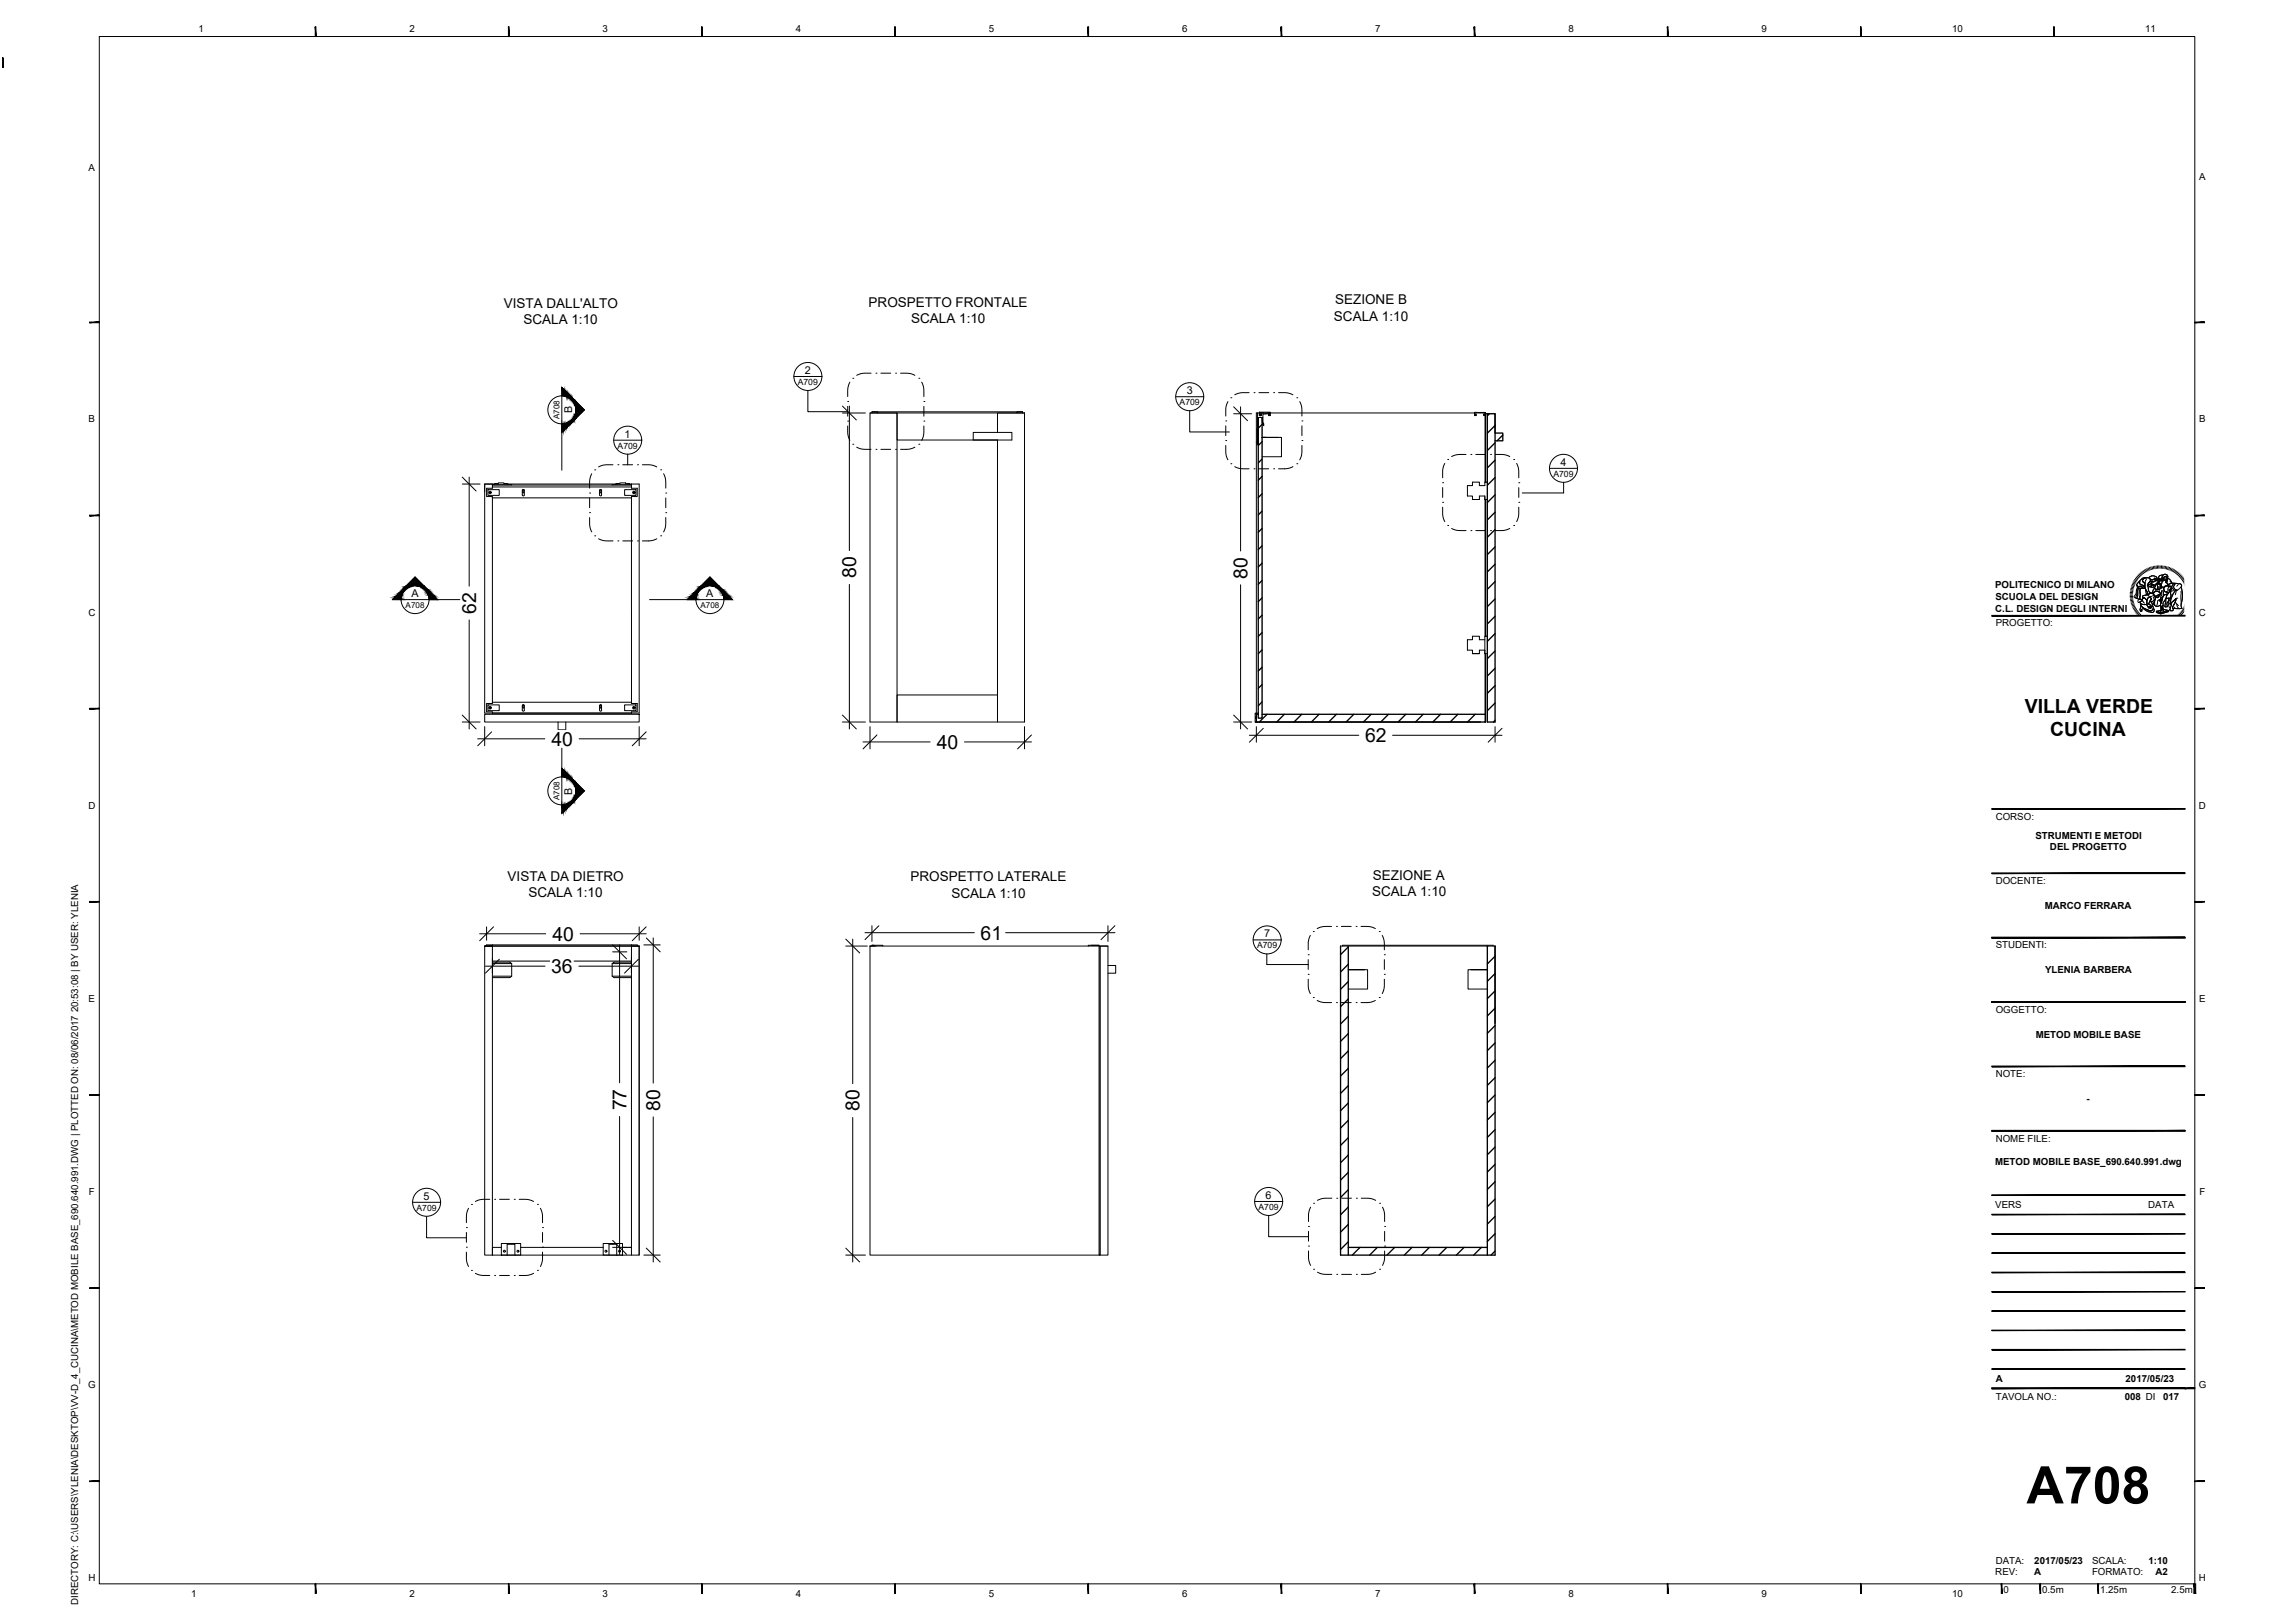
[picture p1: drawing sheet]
<svg xmlns="http://www.w3.org/2000/svg" width="594mm" height="420mm" viewBox="0 0 594 420" stroke-linecap="round" stroke-linejoin="round" font-family="sans-serif">
<defs><g id="words">
<text font-size="13.4" x="524.6" y="389.2">A708</text>
<g font-size="5">
<text x="221.6" y="149.7" transform="rotate(-90 221.6 149.7)">80</text>
<text x="322.9" y="149.8" transform="rotate(-90 322.9 149.8)">80</text>
<text x="123.2" y="158.9" transform="rotate(-90 123.2 158.9)">62</text>
<text x="524.1" y="184.5">VILLA VERDE</text>
<text x="530.7" y="190.6">CUCINA</text>
<text x="142.8" y="193">40</text>
<text x="242.5" y="193.8">40</text>
<text x="353.4" y="192.1">62</text>
<text x="143" y="243.5">40</text>
<text x="253.8" y="243.2">61</text>
<text x="142.7" y="251.9">36</text>
<text x="162.2" y="287.5" transform="rotate(-90 162.2 287.5)">77</text>
<text x="170.9" y="287.5" transform="rotate(-90 170.9 287.5)">80</text>
<text x="222.5" y="287.7" transform="rotate(-90 222.5 287.7)">80</text>
</g>
<g font-size="3.5">
<text x="130.4" y="79.7">VISTA DALL'ALTO</text>
<text x="135.5" y="83.9">SCALA 1:10</text>
<text x="224.9" y="79.5">PROSPETTO FRONTALE</text>
<text x="235.9" y="83.7">SCALA 1:10</text>
<text x="345.3" y="83">SCALA 1:10</text>
<text x="345.6" y="78.8">SEZIONE B</text>
<text x="355.4" y="227.8">SEZIONE A</text>
<text x="131.4" y="228.1">VISTA DA DIETRO</text>
<text x="136.8" y="232.3">SCALA 1:10</text>
<text x="235.7" y="228.2">PROSPETTO LATERALE</text>
<text x="246.3" y="232.4">SCALA 1:10</text>
<text x="355.2" y="232.1">SCALA 1:10</text>
</g>
<g font-size="2.8">
<text x="208.4" y="96.8">2</text>
<text x="148.1" y="107" transform="rotate(-90 148.1 107)">B</text>
<text x="307.2" y="102.1">3</text>
<text x="161.7" y="113.3">1</text>
<text x="403.9" y="120.6">4</text>
<text x="106.5" y="154.6">A</text>
<text x="182.8" y="154.6">A</text>
<text x="148.1" y="205.7" transform="rotate(-90 148.1 205.7)">B</text>
<text x="327.2" y="242.7">7</text>
<text x="109.6" y="310.6">5</text>
<text x="327.6" y="310.4">6</text>
</g>
<g font-size="2.5">
<text x="51.3" y="8.3">1</text>
<text x="106" y="8.3">2</text>
<text x="156" y="8.3">3</text>
<text x="206" y="8.3">4</text>
<text x="256" y="8.3">5</text>
<text x="306" y="8.3">6</text>
<text x="356" y="8.3">7</text>
<text x="406" y="8.3">8</text>
<text x="456" y="8.3">9</text>
<text x="505.3" y="8.3">10</text>
<text x="555.3" y="8.3">11</text>
<text x="23" y="44.4">A</text>
<text x="569.3" y="46.7">A</text>
<text x="23" y="109.4">B</text>
<text x="569.3" y="109.4">B</text>
<text x="516.4" y="152.3">POLITECNICO DI MILANO</text>
<text x="516.5" y="155.4">SCUOLA DEL DESIGN</text>
<text x="22.9" y="159.4">C</text>
<text x="516.5" y="158.4">C.L. DESIGN DEGLI INTERNI</text>
<text x="569.2" y="159.4">C</text>
<text x="516.6" y="162.2">PROGETTO:</text>
<text x="22.9" y="209.4">D</text>
<text x="569.2" y="209.4">D</text>
<text x="516.6" y="212.2">CORSO:</text>
<text x="526.9" y="217.1">STRUMENTI E METODI</text>
<text x="530.7" y="220.1">DEL PROGETTO</text>
<text x="516.6" y="228.8">DOCENTE:</text>
<text x="529.3" y="235.3">MARCO FERRARA</text>
<text x="516.6" y="245.5">STUDENTI:</text>
<text x="529.4" y="252">YLENIA BARBERA</text>
<text x="23" y="259.4">E</text>
<text x="516.6" y="262.2">OGGETTO:</text>
<text x="569.3" y="259.4">E</text>
<text x="527" y="268.6">METOD MOBILE BASE</text>
<text x="516.6" y="278.9">NOTE:</text>
<text x="540.1" y="285.3">-</text>
<text x="516.6" y="295.5">NOME FILE:</text>
<text x="516.4" y="301.7">METOD MOBILE BASE_690.640.991.dwg</text>
<text x="23" y="309.4">F</text>
<text x="569.4" y="309.4">F</text>
<text x="516.5" y="312.8">VERS</text>
<text x="556.1" y="312.8">DATA</text>
<text x="22.8" y="359.4">G</text>
<text x="516.6" y="357.8">A</text>
<text x="550.2" y="357.8">2017/05/23</text>
<text x="569.1" y="359.4">G</text>
<text x="516.6" y="362.3">TAVOLA NO.:</text>
<text x="550" y="362.3">008 DI</text>
<text x="559.9" y="362.3">017</text>
<text x="516.5" y="407.8">REV:</text>
<text x="516.6" y="404.9">DATA:</text>
<text x="526.6" y="407.8">A</text>
<text x="526.6" y="404.8">2017/05/23</text>
<text x="541.5" y="404.8">SCALA:</text>
<text x="541.5" y="407.8">FORMATO:</text>
<text x="556.2" y="404.8">1:10</text>
<text x="558" y="407.8">A2</text>
<text x="22.9" y="409.4">H</text>
<text x="49.5" y="413.4">1</text>
<text x="106" y="413.4">2</text>
<text x="156" y="413.4">3</text>
<text x="206" y="413.4">4</text>
<text x="256" y="413.4">5</text>
<text x="306" y="413.4">6</text>
<text x="356" y="413.4">7</text>
<text x="406" y="413.4">8</text>
<text x="456" y="413.4">9</text>
<text x="505.3" y="413.4">10</text>
<text x="518.6" y="412.5">0</text>
<text x="528.6" y="412.5">0.5m</text>
<text x="543.6" y="412.5">1.25m</text>
<text x="562" y="412.5">2.5m</text>
<text x="569.2" y="409.4">H</text>
<text x="20.2" y="415.5" transform="rotate(-90 20.2 415.5)">DIRECTORY: C:\USERS\YLENIA\DESKTOP\VV-D_4_CUCINA\METOD MOBILE BASE_690.640.991.DWG | PLOTTED ON: 08/06/2017 20:53:08 | BY USER: YLENIA</text>
</g>
<g font-size="2.2">
<text x="206.5" y="99.7">A709</text>
<text x="305.4" y="104.9">A709</text>
<text x="159.9" y="116.2">A709</text>
<text x="402.1" y="123.4">A709</text>
<text x="325.4" y="245.5">A709</text>
<text x="107.8" y="313.5">A709</text>
<text x="325.8" y="313.2">A709</text>
</g>
<g font-size="2.1">
<text x="144.8" y="108.6" transform="rotate(-90 144.8 108.6)">A708</text>
<text x="105" y="157.3">A708</text>
<text x="181.3" y="157.3">A708</text>
<text x="144.8" y="207.2" transform="rotate(-90 144.8 207.2)">A708</text>
</g>
</g></defs>
<!-- layer: ARREDI -->
<g fill="none" stroke="#000" stroke-width=".26">
<path d="M225.2 106.9h40v80h-40zM225.2 106.9h7v80v-7h26M232.2 106.9v7h26v73M251.9 111.9h10v2h-10zM265.2 106.9h-7v5M163.5 125.3v.2M125.5 184.6h2M163.5 184.6h2M225.2 244.9h61.6v80h-61.6zM225.2 244.9h1.5M284.5 244.9v80h.3v-80h2M286.8 249.9h2v2h-2"/>
<path d="M347 244.9h40"/>
</g>
<!-- layer: VITI E CERNIERE -->
<g fill="none" stroke="#000" stroke-width=".26">
<path d="M225.7 106.9v-.3h39v.3M225.7 106.6h1.5v.3M264.7 106.6h-1.5v.3M325.4 111.1v4zM325.4 115.1h.3M325.4 111.1h.3M325.6 111.1v4M326 106.7v.9h.4v-.4l-.3 .2v-.5M326 106.9h-.5v3.9l.2-.6v-2.1h1l.1 1.5 .3 .6-.2-3.1 .7 .1 1.1-.3h-1.8M326 106.7v.9h.4M326 106.7h2.8v.2M326 106.8v.8h.4"/>
<path d="M326.1 106.9h2.6h-.3M326.1 106.9h.3M327 106.9l-.6 .1v.6M328.8 106.8v.8h-.4v-.4l.3 .2v-.5M330.9 113.2h-4.2h5v5h-5M381.7 106.8h2.8v.8h-.4v-.4l.3 .2v-.5h-2.6v.5l.3-.2v.4h-.4zM381.7 106.8h.4M126.3 126.8h2.9v1.4h-2.9zM126.7 127.5l.2-.2 .1 .2-.2 .2zM127.5 126.1v.3h-1.5v2.1h1.5v.4h36v-.4h1.5v-2.1h-1.5v-.3M127.5 125.6h36v.5h-36zM127.5 125.6h5"/>
<path d="M128 125.5v-.3h1v-.2h1.5v.2h1v.3M128.2 125.2h.3M130.9 125.2h.3M135.3 126.8l.4 .1v1.3l-.2 .2-.3-.2zM135.4 126.7l.2 .1-.1 .8-.2-.1zM155.3 126.8l.4 .1v1.3l-.2 .2-.3-.2zM155.6 126.8v.7M155.6 126.8h-.3v.7h.3M158.5 125.6h5M159.5 125.5v-.3h1v-.2h1.5v.2h1v.3M159.7 125.2h.3M161.7 126.8h2.9v1.4h-2.9z"/>
<path d="M162.4 125.2h.3M163.9 127.5l.2-.2 .1 .2-.2 .2zM381.2 129.3h1.8v-.9h1.4v.9h.6M381.2 129.3h1.8M384.5 124.8h.1M385 124.8h-.6v.9h-1.4v-.9h-1.8v.9h-1.3v2.7h1.3v.9M381.2 169.2h1.8M384.4 165.6h-1.4v-.9h-1.8v.9h-1.3v2.7h1.3v.9M384.4 168.3h-1.4v.9h-1.8M384.5 164.7h.1M385 164.7h-.6v4.5h.6M126 182.1h1.5v-.3h36v.3h1.5v2.2h-1.5v.3h-36v-.3h-1.5z"/>
<path d="M126.3 182.5h2.9v1.5h-2.9zM126.8 183.1l.2 .1-.1 .2-.2-.1zM135.3 182.5l.4 .2v1.2l-.2 .2-.3-.2zM135.4 182.5l.2 .1-.1 .7-.2-.1zM155.3 182.5l.4 .2v1.2l-.2 .2-.3-.2zM155.6 182.6v.6M155.6 182.6h-.3v.6h.3M161.7 182.5h2.9v1.5h-2.9zM163.9 183.2l.2-.1 .1 .2-.2 .1zM325 186.9h.1M325.1 185.4v.7l.1-.2M325.1 185.6l.1 .1"/>
<path d="M325.1 185.7v.1M325.1 185.4l.1 .2M325.2 185.8l-.1 .1M325.2 184.6h-.3v2.3h.3M325.7 184.6h-.5v2.3h-.2M126 244.9v-.3h39v.3M127.5 249.1h4.5l.5 .4v3.2l-.5 .4h-4.5M127.5 249.5h5M127.5 252.7h5M158.5 249.5h5M158.5 252.7h5M163.5 244.6v4.2h-36v-4.2v.3"/>
<path d="M163.5 249.1h-4.6l-.4 .4v3.2l.4 .4h4.6M225.7 244.7h2.8v.2M225.7 244.7h.5v.2M225.7 244.7v.2M282.5 244.7h2v.2M284.5 244.7h-2.8v.2M347.5 244.9v-.2h39v.2M353.2 251h-4.2h5v5h-5M380.8 251h4.2h-5v5h5M129.8 321.9h5v3h-5zM131.3 324.9v-2.8h2v2.8M156.1 321.9h5v3h-5z"/>
<path d="M157.6 324.9v-2.8h2v2.8"/>
<circle cx="126.9" cy="127.5" r=".32"/>
<circle cx="164.1" cy="127.5" r=".32"/>
<circle cx="126.9" cy="183.2" r=".32"/>
<circle cx="164.1" cy="183.2" r=".32"/>
<circle cx="130.6" cy="323.9" r=".25"/>
<circle cx="134.1" cy="323.9" r=".25"/>
<circle cx="156.9" cy="323.9" r=".25"/>
<circle cx="160.4" cy="323.9" r=".25"/>
</g>
<!-- layer: ARREDI SEZIONATI -->
<g fill="none" stroke="#000" stroke-width=".35">
<path d="M384.5 107.1h2.5v79.8M385 107.1v79.8M385.6 107.1l-.6 .6M387 107.1v5h2v2h-2M387 110.1l-2 2M387 114.6l-2 2M387 119.1l-2 2M389 112.6l-1.5 1.5M387 123.6l-2 2M387 128.1l-2 2M387 132.6l-2 2M387 137.1l-2 2"/>
<path d="M387 141.6l-2 2M387 146.1l-2 2M387 150.6l-2 2M387 155l-2 2M387 159.5l-2 2M387 164l-2 2M387 168.5l-2 2M387 173l-2 2M387 177.5l-2 2M387 182l-2 2M387 186.5l-.4 .4M347 244.9v80h40v-80"/>
<path d="M349 245.1l-2 2M349 249.6l-2 2M349 254.1l-2 2M349 258.6l-2 2M349 244.9v80M385 244.9v80M385.1 244.9l-.1 .2M387 247.5l-2 2M387 252l-2 2M387 256.5l-2 2M349 263.1l-2 2M349 267.6l-2 2"/>
<path d="M349 272.1l-2 2M349 276.6l-2 2M387 261l-2 2M387 265.5l-2 2M387 270l-2 2M387 274.5l-2 2M387 279l-2 2M349 281.1l-2 2M349 285.5l-2 2M349 290l-2 2M349 294.5l-2 2M349 299l-2 2"/>
<path d="M387 283.5l-2 2M387 288l-2 2M387 292.4l-2 2M387 296.9l-2 2M349 303.5l-2 2M349 308l-2 2M349 312.5l-2 2M349 317l-2 2M387 301.4l-2 2M387 305.9l-2 2M387 310.4l-2 2M387 314.9l-2 2"/>
<path d="M387 319.4l-2 2M349 321.5l-2 2M349 322.9h36M352.1 322.9l-2 2M356.5 322.9l-2 2M361 322.9l-2 2M365.5 322.9l-2 2M370 322.9l-2 2M374.5 322.9l-2 2M379 322.9l-2 2M383.5 322.9l-2 2M387 323.9l-1 1"/>
</g>
<!-- layer: TRATTEGGIO -->
<g fill="none" stroke="#000" stroke-width=".26">
<path d="M220 98.9l-.5 1.8-.1 2M220.8 97.9h.1M225.5 96.6l-2.4 .1-1.3 .5M226.8 96.6h.1M228 96.6h2.6M231.8 96.6h.1M233.1 96.6l2.4 .1 1.3 .5M237.8 97.9h.1M238.6 98.9l.5 1.4v2.4M219.4 103.9h.1M219.4 109h.1M219.4 110.3l.1 2 .5 1.7"/>
<path d="M219.4 105.2v2.5M220.8 115h.1M221.8 115.8l1.3 .5h2.4M226.8 116.3h.1M228 116.3h2.6M231.8 116.3h.1M236.8 115.8l-1.3 .5h-2.4M237.8 115h.1M239.1 110.3v2.4l-.5 1.3M239.1 109h.1M239.1 103.9h.1M239.1 105.2v2.5"/>
<path d="M317.3 109h.1M317.3 114h.1M317.3 115.3l.1 2.4 .5 1.3M317.3 110.2v2.6M317.9 104l-.5 1.3-.1 2.4M318.6 103h.1M323.3 101.6l-1.9 .1-1.8 .5M324.6 101.6h.1M325.9 101.6h2.5M329.7 101.6h.1M331 101.6l1.9 .1 1.8 .5M335.7 103h.1"/>
<path d="M336.5 104l.4 1.3 .1 2.4M337 115.3l-.1 2.4-.4 1.3M337 114h.1M337 109h.1M337 110.2v2.6M374 120l-.5 1.7-.1 2M374.8 119h.1M379.5 117.6l-2.4 .1-1.3 .5M380.8 117.6h.1M382 117.6h2.6M385.8 117.6h.1M387.1 117.6l2.4 .1 1.3 .5"/>
<path d="M391.8 119h.1M392.6 120l.5 1.3v2.4M152.6 127.6h.1M152.6 132.7h.1M152.6 134v2l.6 1.7M152.6 128.9v2.5M153.2 122.6l-.6 1.8v2M153.9 121.6h.1M153.9 138.7h.1M155 139.5l1.3 .5h2.4M158.7 120.3l-2.4 .1-1.4 .5M159.9 120.3h.1"/>
<path d="M161.2 120.3h2.6M165 120.3h.1M166.3 120.3l2.4 .1 1.3 .5M170 139.5l-1.3 .5h-2.4M171 138.7h.1M171 121.6h.1M171.8 122.6l.5 1.4v2.4M172.3 134v2.4l-.5 1.3M172.3 132.7h.1M172.3 127.6h.1M172.3 128.9v2.5M318.6 120.1h.1"/>
<path d="M319.6 120.8l1.4 .5 2.3 .1M324.6 121.4h.1M325.9 121.4h2.5M329.7 121.4h.1M334.7 120.8l-1.3 .5-2.4 .1M335.7 120.1h.1M373.4 125h.1M373.4 130h.1M373.4 131.3l.1 2 .5 1.7M373.4 126.2v2.6M374.8 136h.1M375.8 136.8l1.7 .5 2 .1"/>
<path d="M380.8 137.4h.1M382 137.4h2.6M385.8 137.4h.1M390.8 136.8l-1.7 .5-2 .1M391.8 136h.1M393.1 131.3v2.4l-.5 1.3M393.1 130h.1M393.1 125h.1M393.1 126.2v2.6M159.9 140h.1M161.2 140h2.6M165 140h.1"/>
<path d="M344.7 239.8l-2 .1-1.7 .5M346 239.8h.1M347.2 239.8h2.6M351 239.8h.1M352.3 239.8l2 .1 1.7 .5M338.6 247.2h.1M338.6 252.2h.1M338.6 253.5l.1 2 .5 1.7M338.6 248.4v2.6M339.2 242.2l-.5 1.7-.1 2M340 241.2h.1M340 258.2h.1"/>
<path d="M341 259l1.3 .5h2.4M346 259.5h.1M347.2 259.5h2.6M351 259.5h.1M356 259l-1.3 .5h-2.4M357 258.2h.1M357 241.2h.1M357.8 242.2l.5 1.3v2.4M358.3 253.5v2.4l-.5 1.3M358.3 252.2h.1M358.3 247.2h.1M358.3 248.4v2.6"/>
<path d="M120.7 317.8h.1M120.7 319.1v2.5M121.3 312.8l-.5 1.3-.1 2.4M122 311.8h.1M126.8 310.5l-2.4 .1-1.3 .4M128 310.5h.1M129.3 310.5h2.6M133.1 310.5h.1M134.4 310.5l2.4 .1 1.3 .4M139.1 311.8h.1M139.9 312.8l.5 1.7v2M140.4 317.8h.1"/>
<path d="M140.4 319.1v2.5M338.7 317.5h.1M338.7 318.8v2.5M339.3 312.5l-.6 1.8v1.9M340 311.5h.1M344.8 310.2l-2.4 .1-1.4 .5M346 310.2h.1M347.3 310.2h2.5M351.1 310.2h.1M352.4 310.2l2.4 .1 1.3 .5M357.1 311.5h.1M357.9 312.5l.4 1.4 .1 2.3"/>
<path d="M358.4 317.5h.1M358.4 318.8v2.5M120.7 322.9h.1M120.7 324.1l.1 2.4 .5 1.4M122 328.9h.1M123.1 329.6l1.3 .5 2.4 .1M128 330.2h.1M129.3 330.2h2.6M133.1 330.2h.1M138.1 329.6l-1.3 .5-2.4 .1M139.1 328.9h.1M140.4 324.1v2l-.5 1.8"/>
<path d="M140.4 322.9h.1M338.7 322.6h.1M338.7 323.9v1.9l.6 1.8M340 328.6h.1M341 329.3l1.4 .5 2.4 .1M346 329.9h.1M347.3 329.9h2.5M351.1 329.9h.1M356.1 329.3l-1.3 .5-2.4 .1M357.1 328.6h.1M358.4 323.9l-.1 2.3-.4 1.4M358.4 322.6h.1"/>
</g>
<!-- layer: A-SECT-FURN -->
<g fill="none" stroke="#000" stroke-width=".35">
<path d="M325.7 108.1v76.8h-.5M326.7 108.1v77.8h-1v-1h-.5M326.7 109.9l-1 1M326.7 114.3l-1 1M326.7 118.8l-1 1M384.5 107.1v17.7M326.7 123.3l-1 1M326.7 127.8l-1 1M326.7 132.3l-1 1M326.7 136.8l-1 1M384.5 129.3v35.4M326.7 141.3l-1 1"/>
<path d="M326.7 145.8l-1 1M326.7 150.3l-1 1M326.7 154.8l-1 1M326.7 159.3l-1 .9M326.7 163.7l-1 1M326.7 168.2l-1 1M326.7 172.7l-1 1M326.7 177.2l-1 1M325.2 186.9h59.3v-17.7v17.7M325.2 186.9h58M325.2 184.9v2M326.7 181.7l-1 1"/>
<path d="M326.7 184.9h57.8M328 184.9l-2 2M332.5 184.9l-2 2M337 184.9l-2 2M341.5 184.9l-2 2M345.9 184.9l-2 2M350.4 184.9l-2 2M354.9 184.9l-2 2M359.4 184.9l-2 2M363.9 184.9l-2 2M368.4 184.9l-2 2M372.9 184.9l-2 2"/>
<path d="M377.4 184.9l-2 2M381.9 184.9l-2 2M384.5 186.8l-.1 .1M385 186.9h2"/>
</g>
<!-- layer: A-FURN -->
<g fill="none" stroke="#000" stroke-width=".26">
<path d="M325.5 106.9h-.3v77.7M328.8 106.9h52.9M127.5 125.5v-.2h-2v59.3M127.5 128.9v52.9M128 125.3h-2.5v2M131.5 125.3h28M163 125.3h2.5v59.3M163.5 128.9v52.9M125.5 184.9h40v2h-40zM144.5 186.9v2h2v-2M127.5 244.9h-2v80h40v-80h-40h40v80M127.5 248.8v76.1v-2h2.3"/>
<path d="M163.5 248.8v76.1M134.8 322.9h21.3M161.1 322.9h2.4"/>
</g>
<!-- layer: G-ANNO-LOGO -->
<g fill="none" stroke="#000" stroke-width=".26">
<path d="M551.4 154.1h.7M551.4 153.7h.7M551.4 153.4h.7M551.5 153l.6 .1M551.5 152.7l.7 .1M551.6 152.3l.7 .2M551.7 152l.6 .1M551.8 151.6l.6 .2M551.9 151.3l.6 .2M552.1 151l.6 .2M552.1 154.4h-.7M552.1 154.7l-.7 .1"/>
<path d="M552.1 155l-.6 .1M552.2 155.4l-.7 .1M552.2 150.6l.6 .3M552.2 155.7l-.6 .1M552.3 156l-.6 .2M552.4 150.3l.6 .4M552.4 156.3l-.6 .2M552.5 156.6l-.6 .3M552.6 150l.5 .4M552.6 156.9l-.6 .3M552.8 149.7l.5 .4M552.8 157.2l-.6 .3"/>
<path d="M552.9 157.5l-.5 .3M553 149.4l.5 .4M553.1 157.8l-.6 .3M553.2 149.2l.5 .4M553.3 151.7l.6 .1a.85 .85 0 0 0 1.3-.1l.1 .6h-.9a.81 .81 0 0 1-1.2-.5zM553.3 158.1l-.6 .3M553.3 151.7v.4M553.4 148.9l.5 .4M553.5 152.2l-.3 .6-.1 1.2-.4 .8 .4 .1M553.5 158.3l-.6 .4M553.5 150.7l.4-.2v.3a.81 .81 0 0 0 .9 .8l.3 .1-.1 .1a.73 .73 0 0 1-1.1 0h-.3a.51 .51 0 0 1-.5-.4 .51 .51 0 0 1 .4-.6zM553.7 148.6l.5 .5"/>
<path d="M553.7 152.3h.5l-.3 .6v2.1l-.1 .1a.44 .44 0 0 1-.6-.1 .44 .44 0 0 1 .1-.6l.1-1.5zM553.7 158.6l-.5 .4M553.7 152.3l-.3 .6v1.2l-.3 .8 .7 .2M553.9 150.5l-.5 .5a.44 .44 0 0 0-.3 .5 .44 .44 0 0 0 .5 .3h.6a.67 .67 0 0 0 1-.1M553.9 158.8l-.5 .5M553.9 148.4l.5 .5M554 155.8v.1a1.23 1.23 0 0 0 1.7 .5M554 150.3l.7-.6 1.2-.2a.87 .87 0 0 0-.9 .2 .87 .87 0 0 0-.2 1l.5 .2-.1 .8-.5-.2a.75 .75 0 0 1-.8-.7zM554.1 156.2l.1 .6 .7 .6 1.9 .9M554.1 156.2l.6 .3 1-.1 .2 .5 .3 .2-.1 .3 .3-.3 .2 .4-.1-.5 .3 .4-.2-.5 .4 .2-.8-.7 .3-.7 .4 .1 .3 1a.79 .79 0 0 1 0 1 .79 .79 0 0 1-.9 .2l-1.6-.8-.5-.4zM554.1 159l-.5 .5M554.2 152.3h1.1l.6 1.1-.1 .5-.3 .2a.72 .72 0 0 0-.9 .6l.2 .2-.4 .4a.56 .56 0 0 1-.5-.8v-1.7z"/>
<path d="M554.2 152.3l-.3 .5 .1 2.3M554.2 148.1l.4 .6M554.2 156.9l1.6 .9a1.01 1.01 0 0 0 1.6-.3 .65 .65 0 0 1 .1 .9 .65 .65 0 0 1-1 0l-1.3-.5a.44 .44 0 0 0-.5-.3 .44 .44 0 0 0-.3 .4v.2h-.2a.82 .82 0 0 1 0-1.1zM554.2 156.9v.1a.93 .93 0 0 0 0 1.2v.1a.2 .2 0 0 0 .3-.2 .2 .2 0 0 0-.2-.2 .52 .52 0 0 1 .5-.3 .52 .52 0 0 1 .4 .3l.9 .5a1.3 1.3 0 0 0 1.5-.1l-.2-.8M554.4 159.3l-.5 .5M554.4 155.3a.5 .5 0 0 0-.8-.1 .5 .5 0 0 0 .1 .8 .73 .73 0 0 1 .7-.4 .73 .73 0 0 1 .7 .5M554.5 147.9l.4 .6M554.6 159.5l-.4 .5M554.6 155l.5-.3 .1 .2a.73 .73 0 0 1 .5 1v.5a1.22 1.22 0 0 1-1.7-.5l.6-.3-.2-.3zM554.7 154.3l1.1-.4 .3 .2 .3-.5 .4-.1 .6 .2 .2 .4a.99 .99 0 0 1 .1 1.2 .99 .99 0 0 1-1.1 .4v-.3a.44 .44 0 0 0 0-.7 .44 .44 0 0 0-.7 .3l-.1 .4-.7-.6a.34 .34 0 0 1-.4 0 .34 .34 0 0 1 0-.5zM554.8 147.7l.4 .6M554.9 159.7l-.5 .5"/>
<path d="M554.9 149.9a.97 .97 0 0 1 1-.4 .97 .97 0 0 1 .7 .9l-.3 .4a.93 .93 0 0 0-.2 1.4 1.03 1.03 0 0 0 .7 1.3l-.4 .1-.3 .5-.3-.2 .1-.5-.6-1.3v-1.2a.56 .56 0 0 1-.6-.4 .56 .56 0 0 1 .2-.6zM555 154.6l.8 .8M555.1 154.7l-.6 .4 .1 .5M555.1 147.5l.3 .6M555.1 151.7l-.4-.2a.75 .75 0 0 1-.8-.7l.1-.5 .5-.6 .7-.2a1.04 1.04 0 0 1 1.4 .9l-.3 .4a.92 .92 0 0 0-.2 1.4 1.03 1.03 0 0 0 .7 1.3l-.5 .1M555.1 159.9l-.4 .5M555.3 152.3h-1.4a.68 .68 0 0 0-.8 .1 .68 .68 0 0 0-.1 .8l-.1 .5-.5 .7 .3 .3M555.4 147.4l.3 .6M555.4 152.6l.3 1.4M555.7 149.9l-.5 1 .1 1.2 .6 1.3-.1 .5 .4 .1 .1-.4M555.7 147.2l.3 .6M555.8 153.9l-.3 .2a.72 .72 0 0 0-.9 .6l.2 .2"/>
<path d="M555.9 149.5a1 1 0 0 0-1.2 1l.5 .4M556 147l.3 .7M556.1 154.7a.47 .47 0 0 1 .7 .1 .47 .47 0 0 1-.2 .7l-.4 .9 .8 .7-.4-.2 .2 .5-.3-.4v.5l-.1-.4-.3 .3 .1-.3-.4-.6v-1.1zM556.1 154.7a.47 .47 0 0 1 .7 .1 .47 .47 0 0 1-.2 .7l-.4 .9 .8 .7-.4-.2 .2 .5-.3-.4v.5l-.1-.4-.3 .2 .1-.1-.4-.7v-1.1zM556.2 150.9l.3-.3 .6-.1-.1 .6-1.1 .4zM556.2 151.4l.8-.3 .2 .3-.3 .1 .1 .5a.6 .6 0 0 1-.8-.6zM556.2 151.4a.56 .56 0 0 0 .8 .6M556.3 149.6l.7-.5 1.1 .1a.3 .3 0 0 1 .3 .4 .3 .3 0 0 1-.4 .2l-.2-.1-.7 .4-.5-.1M556.4 146.9l.2 .7M556.5 149.3l1-.2 .7 .4a.22 .22 0 0 1 .2 .2 .22 .22 0 0 1-.3 .2l-.3-.2-.1 .2-.7 .2-.7-.5zM556.6 149.9l.7 .2 .5-.4 .3 .2-.2 .6-.4 .2-.4-.2-.6 .1zM556.7 146.8l.2 .7"/>
<path d="M556.8 153.5l.7 .3 .4 .6a.76 .76 0 0 1-.4 1.1M556.9 151.4h.9l-.3 .1a.38 .38 0 0 1-.4 .6 .38 .38 0 0 1-.2-.6zM556.9 155.8l.3 1a.79 .79 0 0 1 .1 1 .79 .79 0 0 1-.9 .3M557 151.1l.2 .2M557 150.8v.2l-1.1 .5M557 154.4l-.7 .2M557.1 146.7l.1 .7M557.1 150.5l-.3 .5M557.2 154.1l.7 .5M557.3 151.4a.33 .33 0 0 0-.4 .3 .33 .33 0 0 0 .4 .3 .33 .33 0 0 0 .2-.5l.3-.1-.7 .1M557.3 154.5a.7 .7 0 0 1 .2 1 .7 .7 0 0 1-.9 .2M557.4 153.7v-.2l.6-.5 1 .3 .1 .2a.25 .25 0 0 1 .1 .4 .25 .25 0 0 1-.4 0l-.9 .5 .5 .3 .5-.2 .1-.4a.44 .44 0 0 0 .2-.5 .44 .44 0 0 0-.3-.4l-1-.2-.5 .7h-.2v-.5l.5-.9 .2 .2h1.2l.4-.3v-.4l.7 .2-.1 .5a.81 .81 0 0 1-.1 1.1l.1 .6-.3 .4-.4 .2-.2 .5h-.3l.2 .3a.23 .23 0 0 1 .3 0 .23 .23 0 0 1-.1 .3l.3-.2-.2 .4a.89 .89 0 0 1-1.1 .9l-.9-.7 .3-.5 .2-1.1"/>
<path d="M557.4 146.6l.1 .7M557.4 156.3l.8 .7M557.4 153.5l.6-.5 .6 .1 .5 .4a.3 .3 0 0 1 .1 .4 .3 .3 0 0 1-.4 .1l-.3 .1a.47 .47 0 0 1-.5 .4 .47 .47 0 0 1-.4-.5zM557.6 150.4l.1 .1M557.7 150l.2 .1M557.7 152.3a1.27 1.27 0 0 0-.5 1.3M557.7 155.7l.1 1M557.7 146.6l.2 .6M557.8 150.1h-.1M557.8 154.4l1.2-.4-.1 .5-.5 .2zM557.9 155.2l-.3 .9-.4 .4M558 154.5l-.1 .1"/>
<path d="M558.1 150.2l.8-.1a.23 .23 0 0 1 .2 .2 .23 .23 0 0 1-.3 .3zM558.1 146.5l.1 .7M558.1 149.9l-.2 .6-.4 .2-.4-.2-.6 .1M558.1 151.1l.8-.2 .3 .2 .3 .8a.22 .22 0 0 1 0 .3 .22 .22 0 0 1-.3 0 .22 .22 0 0 1 .1-.4l-.2-.7a.44 .44 0 0 0-.7-.1 .44 .44 0 0 0 .1 .7l.1 .3a.46 .46 0 0 1-.4 .6 .46 .46 0 0 1-.5-.4zM558.2 158.3l2-.5 1.2 .2-2.1 .6zM558.2 158.3l1.1 .3v.3l-1.1-.3zM558.4 151h.4l.5 .6a.64 .64 0 0 1-.1 .7 .64 .64 0 0 1-.7 .2zM558.5 146.5v.6M558.5 150.1l.1-.3a.5 .5 0 0 1 .5 0 .5 .5 0 0 1 .2 .5l-.2 .1M558.5 154.5l.1 .1M558.5 155.4l-.3 1.6 1.1-.2M558.6 149.8a.5 .5 0 0 1 .5 0 .5 .5 0 0 1 .2 .5l-.2 .1-.2-.3v.1l-.4-.1z"/>
<path d="M558.6 154.2l.2 .1M558.6 154.4l.1 .1M558.7 154.2l-.1 .1M558.7 151.3h.1M558.8 151.2l-.2 .1M558.8 146.4v.7M558.9 150.2l-.4-.1-.4 .1 .2 .1a.39 .39 0 0 0 .4 .3 .39 .39 0 0 0 .4-.3l-.2-.3 .1 .3M558.9 152.6v.6M558.9 155.3h.3l.2-.5 .4-.2-.2 1.1-.3 .2a.23 .23 0 0 0 .1-.3 .23 .23 0 0 0-.3 0zM559 154l-.2 .5a.5 .5 0 0 1-.8-.1M559 151.1l.3 .2-.2 .2M559.1 151.2a.43 .43 0 0 0-.6-.2 .43 .43 0 0 0 0 .7 .5 .5 0 0 1 0 .9 .5 .5 0 0 1-.8-.4l.4-1.1 .7-.3 .4 .3 .4 .8a.24 .24 0 0 1-.2 .4 .24 .24 0 0 1-.3-.3"/>
<path d="M559.2 146.4v.7M559.2 151.6h-.1M559.3 151.4a.41 .41 0 0 1-.1 .6 .41 .41 0 0 1-.6-.1h-.1M559.3 152.2l-.3 .3h-.5M559.3 158.6l2.1-.6v.3l-2.1 .6zM559.3 158.6v.3M559.4 150.3l.1-.1a1.06 1.06 0 0 1-.1 1.2M559.4 154.8h.1M559.4 155.4l-.1 .5 .3-.2M559.5 149.8l.1 .4M559.5 151.8l-.1-.4a.89 .89 0 0 0 .1-1.2l-.4-.4a.39 .39 0 0 1-.4-.3 .39 .39 0 0 1 .3-.5h.3a.3 .3 0 0 1 .5-.1 .3 .3 0 0 1-.1 .4v1.2l.2-.1 .1-.5a.4 .4 0 0 0 .3 .4 .4 .4 0 0 0 .4-.2v.7l.2-.2 .4 .7-1.1 .7M559.5 146.5v.6"/>
<path d="M559.6 155.1l-.2 .3v-.2M559.6 152.1l.5 .2M559.6 152.8l-.2 1.4M559.6 156.9l.2-.1 .2 1.1-.3-.6-.3 .7zM559.7 154l-.4 .4 .1 .4M559.8 154.6l-.4 .2-.2 .5-.3 .1 .3 .2 .2-.1M559.8 152.9l-.4 .9M559.9 146.5l-.1 .7M559.9 148.9h-.5a.66 .66 0 0 0-.6 .8M560 148.8l.7-.1 .5 .5-.1 .8-.4 .8v-.7l.3-.4a.32 .32 0 0 0-.2-.5 .32 .32 0 0 0-.4 .1l-.2 .1-.3 1-.2 .1-.1-.9zM560 149.9l.2 .4 .5-.2M560 148.8l.6-.1 .4 .1 .2 .4-.1 .7-.4 .9v-.7l.3-.5a.36 .36 0 0 0-.2-.4 .36 .36 0 0 0-.4 .1l-.4 .3-.1 .8-.2 .1-.1-.9z"/>
<path d="M560.1 152h.1a1.55 1.55 0 0 1 2 0 1.6 1.6 0 0 1-1.4 1.5l-.7-.7zM560.2 149.6l.2 .1M560.2 149.4l.3-.1a.3 .3 0 0 1 .4 0 .3 .3 0 0 1 .1 .4l-.3 .4a.4 .4 0 0 1-.4 .2 .4 .4 0 0 1-.3-.4zM560.2 154l.8-.1-.6 1.6a1.3 1.3 0 0 0-.5 1.4h-.3l-.2 .6-.1-1.1zM560.2 154l-1 2.7 .2 .8-.1 .9 .4-1.1 .3 .9-.2-1.4-.4 .7M560.2 146.5l-.1 .7M560.2 150.1h.2M560.2 153a.62 .62 0 0 0 0 1l.9-.2 .4-.5M560.3 149.7h-.1M560.3 150h.1M560.6 146.6l-.1 .7M560.6 149.8l.2 .1"/>
<path d="M560.7 155l.8-.1-.6 1.3 .2 .7-.3 .2-.4-.2zM560.7 149.9h.1M560.9 150.6l.4 .7M560.9 153.1v.1M560.9 146.7l-.1 .6M561 151.5a2.35 2.35 0 0 1 1.8-.5l-.6 1zM561 153.9l-.6 1.6a1.28 1.28 0 0 0-.5 1.4M561.1 153.1h-.3M561.1 149.7a1.29 1.29 0 0 1 .9 1l.3 .3-.6 .1a.58 .58 0 0 1-.7-.1 .58 .58 0 0 1 0-.7zM561.1 149.7l.6 .3 .3 .7M561.1 153.4h.1M561.3 146.8l-.2 .6"/>
<path d="M561.4 158v.3l-2.1 .6-1.1-.3v-.3l1.1 .3 2.1-.6a5.9 5.9 0 0 0-3.2 .3M561.5 154.9l-.6 1.3 .2 .7-.2 .2-.5-.2 .2-1.9M561.6 146.9l-.2 .6M561.6 153h.4l-.1 .8a.69 .69 0 0 1-.3 1l-1 .2 .4-1.1zM561.7 152.7l-.1 .4M561.7 151.8h.3l.2 .4M561.7 150.6l.6 .4M561.8 154.8l-1.1 .2M561.8 156.2l-.1 .3 .3 .1M562 147l-.3 .6M562 153v1.3l-.3 .9a1.81 1.81 0 0 0-.1 2.1l.2 .2M562.1 156l1.2-1-.6 1.6a1.28 1.28 0 0 0-.2 1.4 .46 .46 0 0 1-.7 .1 .46 .46 0 0 1 0-.7z"/>
<path d="M562.2 152a1.05 1.05 0 0 1 1.7-.8 .56 .56 0 0 1 .8 .2 .56 .56 0 0 1-.3 .7l-.3 .3a1.09 1.09 0 0 1-1.9-.2M562.2 152.2l-.5 .6a.63 .63 0 0 1-.3 .6 .63 .63 0 0 1-.7-.1l-.2-.1a.74 .74 0 0 1-.2-1.2l.6-.3a.33 .33 0 0 1 .5 .2 .33 .33 0 0 1-.2 .4v.2a.24 .24 0 0 0 .2 .3 .24 .24 0 0 0 .3-.2l.1-.3-.1-.5-.6-.2-.9 .4-.1 .5M562.2 153.7l.1 .6M562.3 147.2l-.3 .6M562.6 147.3l-.3 .6M562.7 152.9l-.9 .1M562.7 157.1l.6 .4M562.8 160l.4 .6M562.9 147.5l-.3 .6M562.9 151a2.46 2.46 0 0 0-1.9 .5M563.1 159.8l.4 .6M563.1 155.9l.8 .9"/>
<path d="M563.1 152.9a6.7 6.7 0 0 0-1.4 3.5l1.6-1.4 .4-.2M563.2 151a.92 .92 0 0 0-.5 1.1 .92 .92 0 0 0 .9 .7M563.2 151l.7 .2a.51 .51 0 0 1 .7 .1 .51 .51 0 0 1 0 .7l.2 1a8.3 8.3 0 0 1-.2 3.7l.3 .8h-1.9a.45 .45 0 0 1-.7-.2 .45 .45 0 0 1 .3-.6l.7-1.7-1.6 1.3a5.8 5.8 0 0 1 1.6-3.4l.3-.1a.93 .93 0 0 1-.9-.7 .93 .93 0 0 1 .5-1.1zM563.2 147.7l-.4 .5M563.3 155l-.6 1.6a1.26 1.26 0 0 0-.2 1.4l-.2 .1a.41 .41 0 0 1-.6-.1 .41 .41 0 0 1 .1-.5l.4-1.5M563.3 159.6l.4 .5M563.4 152.9l-.3 1.1M563.5 156.4l.2 .8 .5 .4M563.5 147.9l-.4 .5M563.6 159.4l.4 .5M563.8 151.5l-.3 .3M563.8 148.1l-.4 .5"/>
<path d="M563.8 159.2l.5 .5M564.1 158.9l.5 .5M564.1 148.3l-.5 .5M564.3 158.7l.5 .5M564.3 148.6l-.4 .5M564.5 158.5l.5 .4M564.6 153.1v3.3M564.6 148.8l-.5 .5M564.6 152a9.7 9.7 0 0 1 0 4.9l.3 .6h-2.5M564.7 158.2l.5 .4M564.8 149.1l-.5 .4M564.9 157.9l.5 .4"/>
<path d="M565.1 149.4l-.6 .4M565.1 157.7l.5 .3M565.2 157.4l.6 .3M565.3 149.6l-.6 .4M565.3 157.1l.7 .3M565.5 149.9l-.6 .4M565.5 156.8l.6 .2M565.6 156.5l.6 .2M565.7 150.2l-.6 .4M565.7 156.2l.7 .2M565.8 155.9l.6 .1M565.8 150.6l-.6 .3"/>
<path d="M565.9 155.5l.6 .2M565.9 155.2l.7 .1M566 154.9l.6 .1M566 150.9l-.6 .3M566 154.6h.7M566 154.3h.7M566.1 151.2l-.6 .3M566.3 151.5l-.7 .3M566.4 151.9l-.7 .2M566.5 152.2l-.7 .2M566.5 152.6l-.6 .1M566.6 152.9l-.7 .1"/>
<path d="M566.6 153.3h-.6M566.7 153.6l-.7 .1M566.7 154h-.7M555.4 160.1l-.4 .5M555.7 160.2l-.4 .6M556 160.4l-.3 .6M556.3 160.5l-.3 .6M556.6 160.6l-.3 .7M556.9 160.7l-.2 .7M557.2 160.8l-.2 .7M557.5 160.9l-.2 .7M557.8 161l-.1 .6"/>
<path d="M558.1 161v.7M558.5 161.1l-.1 .6M558.8 161.1v.7M559.1 161.1v.7M559.4 161.1l.1 .6M559.8 161v.7M560.1 161l.1 .7M560.4 160.9l.1 .7M560.7 160.9l.2 .6M561 160.8l.2 .6M561.3 160.7l.3 .6M561.7 160.6l.2 .6"/>
<path d="M562 160.4l.2 .7M562.2 160.3l.4 .6M562.5 160.2l.4 .5"/>
</g>
<!-- layer: G-ANNO-TTLB -->
<g fill="#fff" stroke="#fff" stroke-width=".26">
<path d="M540.6 159.4l30.8 4.3-5.8-4.3zM540.6 159.4l30.8 4.3h-30.8z"/>
<path d="M565.6 144.9h5.8l-5.8 14.5zM571.4 144.9l-5.8 14.5 5.8 4.3z"/>
</g>
<path d="M540.6 159.4h25v-14.5h5.8v18.8h-30.8z" fill="none" stroke="#fff" stroke-width=".26"/>
<g fill="#000" stroke="#000" stroke-width=".26">
<path d="M.7 15l.1 2.5zM.7 15l.1 2.5z"/>
<path d="M81.6 7l.2 2.5v-2.5zM81.6 7l.2 2.5h-.2z"/>
<path d="M131.6 7l.2 2.5v-2.5zM131.6 7l.2 2.5h-.2z"/>
<path d="M181.6 7l.2 2.5v-2.5zM181.6 7l.2 2.5h-.2z"/>
<path d="M231.6 7l.2 2.5v-2.5zM231.6 7l.2 2.5h-.2z"/>
<path d="M281.6 7l.2 2.5v-2.5zM281.6 7l.2 2.5h-.2z"/>
<path d="M331.6 7l.2 2.5v-2.5zM331.6 7l.2 2.5h-.2z"/>
<path d="M381.6 7l.2 2.5v-2.5zM381.6 7l.2 2.5h-.2z"/>
<path d="M431.6 7l.2 2.5v-2.5zM431.6 7l.2 2.5h-.2z"/>
<path d="M481.6 7l.2 2.5v-2.5zM481.6 7l.2 2.5h-.2z"/>
<path d="M531.6 7l.2 2.5v-2.5zM531.6 7l.2 2.5h-.2z"/>
<path d="M23.2 83.5h2.5v-.1zM23.2 83.4h2.5l-2.5 .1z"/>
<path d="M568.1 83.5h2.5v-.1zM568.1 83.4h2.5l-2.5 .1z"/>
<path d="M23.2 133.5h2.5v-.1zM23.2 133.4h2.5l-2.5 .1z"/>
<path d="M568.1 133.5h2.5v-.1zM568.1 133.4h2.5l-2.5 .1z"/>
<path d="M515.6 159.5h50v-.2zM515.6 159.3h50l-50 .2z"/>
<path d="M23.2 183.6h2.5v-.2zM23.2 183.4h2.5l-2.5 .2z"/>
<path d="M568.1 183.6h2.5v-.2zM568.1 183.4h2.5l-2.5 .2z"/>
<path d="M515.6 209.5h50v-.2zM515.6 209.3h50l-50 .2z"/>
<path d="M23.2 233.5h2.5v-.1zM23.2 233.4h2.5l-2.5 .1z"/>
<path d="M515.6 226.2h50v-.2zM515.6 226h50l-50 .2z"/>
<path d="M568.1 233.5h2.5v-.1zM568.1 233.4h2.5l-2.5 .1z"/>
<path d="M515.6 242.6v.2l50-.2zM515.6 242.8l50-.2v.2z"/>
<path d="M515.6 259.3v.2l50-.2zM515.6 259.5l50-.2v.2z"/>
<path d="M515.6 259.3v.2l50-.2zM515.6 259.5l50-.2v.2z"/>
<path d="M515.6 259.3v.2l50-.2zM515.6 259.5l50-.2v.2z"/>
<path d="M515.6 259.3v.2l50-.2zM515.6 259.5l50-.2v.2z"/>
<path d="M515.6 242.8h50v-.2zM515.6 242.6h50l-50 .2z"/>
<path d="M515.6 276v.2l50-.2zM515.6 276.2l50-.2v.2z"/>
<path d="M23.2 283.6h2.5v-.2zM23.2 283.4h2.5l-2.5 .2z"/>
<path d="M515.6 292.6v.2l50-.2zM515.6 292.8l50-.2v.2z"/>
<path d="M515.6 292.6v.2l50-.2zM515.6 292.8l50-.2v.2z"/>
<path d="M568.1 283.6h2.5v-.2zM568.1 283.4h2.5l-2.5 .2z"/>
<path d="M515.6 319.3h50zM515.6 319.5l50-.2z"/>
<path d="M515.6 314.3h50zM515.6 314.5l50-.2z"/>
<path d="M515.6 309.3v.2l50-.2zM515.6 309.5l50-.2v.2z"/>
<path d="M23.2 333.5h2.5v-.1zM23.2 333.4h2.5l-2.5 .1z"/>
<path d="M515.6 339.3h50zM515.6 339.5l50-.2z"/>
<path d="M515.6 334.3h50zM515.6 334.5l50-.2z"/>
<path d="M515.6 329.3h50zM515.6 329.5l50-.2z"/>
<path d="M515.6 324.3h50zM515.6 324.5l50-.2z"/>
<path d="M568.1 333.5h2.5v-.1zM568.1 333.4h2.5l-2.5 .1z"/>
<path d="M515.6 359.3v.2l50-.2zM515.6 359.5l50-.2v.2z"/>
<path d="M515.6 359.3v.2l50-.2zM515.6 359.5l50-.2v.2z"/>
<path d="M515.6 354.3h50zM515.6 354.5l50-.2z"/>
<path d="M515.6 349.3h50zM515.6 349.5l50-.2z"/>
<path d="M515.6 344.3h50zM515.6 344.5l50-.2z"/>
<path d="M565.6 359.5h2.5v-.2zM565.6 359.3h2.5l-2.5 .2z"/>
<path d="M565.6 359.5h2.5v-.2zM565.6 359.3h2.5l-2.5 .2z"/>
<path d="M23.2 383.5h2.5v-.1zM23.2 383.4h2.5l-2.5 .1z"/>
<path d="M568.1 383.5h2.5v-.1zM568.1 383.4h2.5l-2.5 .1z"/>
<path d="M81.6 410l.2 2.5v-2.5zM81.6 410l.2 2.5h-.2z"/>
<path d="M131.6 410l.2 2.5v-2.5zM131.6 410l.2 2.5h-.2z"/>
<path d="M181.6 410l.2 2.5v-2.5zM181.6 410l.2 2.5h-.2z"/>
<path d="M231.6 410l.2 2.5v-2.5zM231.6 410l.2 2.5h-.2z"/>
<path d="M281.6 410l.2 2.5v-2.5zM281.6 410l.2 2.5h-.2z"/>
<path d="M331.6 410l.2 2.5v-2.5zM331.6 410l.2 2.5h-.2z"/>
<path d="M381.6 410l.2 2.5v-2.5zM381.6 410l.2 2.5h-.2z"/>
<path d="M431.6 410l.2 2.5v-2.5zM431.6 410l.2 2.5h-.2z"/>
<path d="M481.6 410l.2 2.5v-2.5zM481.6 410l.2 2.5h-.2z"/>
<path d="M518.1 410v2.5h.1zM518.1 410h.1v2.5z"/>
<path d="M528.1 410l.1 2.5v-2.5zM528.1 410l.1 2.5h-.1z"/>
<path d="M543 410l.2 2.5v-2.5zM543 410l.2 2.5h-.2z"/>
<path d="M567.9 410l.5 2.5v-2.5zM567.9 410l.5 2.5h-.5z"/>
</g>
<path d="M25.7 9.5h542.4v400.5h-542.4z" fill="none" stroke="#000" stroke-width=".26"/>
<!-- layer: QUOTE -->
<g fill="none" stroke="#000" stroke-width=".26">
<path d="M145.4 109.7v12M218.1 106.9h5.9M219.9 105.1v37.4M319.3 107.1h4.7M321.1 105.3v37.3M119.7 125.3h4.6M121.5 123.5v28.2M394 127.6h10.8M111.1 155.2h12M168.1 155.2h12M219.9 151.3v37.4M321.1 151.4v37.3"/>
<path d="M121.5 160.5v28.2M119.7 186.9h4.6M123.7 191.3h17.3M125.5 188.1v5M145.4 189.1v12M149.9 191.3h17.4M165.5 188.1v5M218.1 186.9h5.9M223.4 192.1h17.4M225.2 188.1v5.8M249.7 192.1h17.3M265.2 188.1v5.8"/>
<path d="M319.3 186.9h4.7M323.4 190.3h28.3M325.2 188.1v4M360.5 190.3h28.3M387 188.1v4M126 239.9v3.5M165.5 239.9v3.5M225.7 239.7v4M286.8 239.7v4M124.2 241.7h17.1M125.7 250.1h15.4M127.5 248.1v3.8"/>
<path d="M149.8 250.1h15.5M150.2 241.7h17.1M158.6 246.4h3.7M160.4 244.6v35.7M163.5 247.6v4.3M166.7 244.6h4.2M169.1 242.8v37.6M218.9 244.9h5.6M220.7 243.1v37.4M223.9 241.5h28.3M260.3 241.5h28.3M327.9 249.7h10.7"/>
<path d="M160.4 289v35.7M169.1 289.1v37.6M220.7 289.3v37.4M158.6 322.9h3.7M166.7 324.9h4.2M218.9 324.9h5.1"/>
</g>
<!-- layer: 0 -->
<g fill="none" stroke="#000" stroke-width=".26">
<path d="M218.1 105.1l3.6 3.6M319.3 105.3l3.6 3.6M119.7 123.5l3.5 3.6M119.7 185.1l3.5 3.6M127.3 189.5l-3.6 3.6M167.3 189.5l-3.6 3.6M218.1 185.1l3.6 3.6M227 190.3l-3.6 3.6M267 190.3l-3.6 3.6M319.3 185.1l3.6 3.6M327 188.5l-3.6 3.6M388.8 188.5l-3.6 3.6"/>
<path d="M127.8 239.9l-3.6 3.6M167.3 239.9l-3.6 3.6M227.5 239.7l-3.6 3.6M288.6 239.7l-3.6 3.6M129.3 248.3l-3.6 3.6M158.6 244.6l3.6 3.6M165.3 248.3l-3.6 3.6M167.3 242.8l3.6 3.6M218.9 243.1l3.6 3.6M158.6 321.1l3.6 3.6M167.3 323.1l3.6 3.6M218.9 323.1l3.6 3.6"/>
</g>
<!-- layer: QUOTE -->
<g fill="#fff" stroke="#fff" stroke-width=".26">
<path d="M242.2 189.9v4.4l6-4.4zM242.2 194.3l6-4.4v4.4z"/>
<path d="M217.7 144v5.9h4.4zM217.7 144h4.4v5.9z"/>
<path d="M318.9 144.1v5.8h4.4zM318.9 144.1h4.4v5.8z"/>
<path d="M353.2 188.1v4.4l5.8-4.4zM353.2 192.5l5.8-4.4v4.4z"/>
<path d="M142.7 239.5v4.4l6-4.4zM142.7 243.9l6-4.4v4.4z"/>
<path d="M142.5 247.9v4.4l5.9-4.4zM142.5 252.3l5.9-4.4v4.4z"/>
<path d="M166.9 281.8v5.9h4.4zM166.9 281.8h4.4v5.9z"/>
<path d="M158.2 281.7v5.9h4.3zM158.2 281.7h4.3v5.9z"/>
<path d="M253.7 239.3v4.4l5.2-4.4zM253.7 243.7l5.2-4.4v4.4z"/>
<path d="M218.5 282v5.8h4.4zM218.5 282h4.4v5.8z"/>
<path d="M119.3 153.2v5.8h4.4zM119.3 153.2h4.4v5.8z"/>
<path d="M142.5 189.1v4.4l6-4.4zM142.5 193.5l6-4.4v4.4z"/>
</g>
<!-- layer: A-ANNO-SYMB -->
<g fill="#000" stroke="#000" stroke-width=".26">
<path d="M149.1 103.9l2.2 2.2-2.2 2.2zM107.4 149.4l2.3 2.2h-4.5zM183.8 149.4l2.2 2.2h-4.5zM149.1 202.5l2.2 2.2-2.2 2.3z"/>
<path d="M145.4 100.3l.4 .4v1.8zM145.4 100.3v2.2h.4z"/>
<path d="M145.4 109.7h.4v1.9zM145.4 109.7v2.2l.4-.3z"/>
<path d="M145.8 100.7l.4 .4v1.5zM145.8 100.7v1.8l.4 .1z"/>
<path d="M145.8 109.7h.4v1.5zM145.8 109.7v1.9l.4-.4z"/>
<path d="M146.2 101.1l.4 .3v1.3zM146.2 101.1v1.5l.4 .1z"/>
<path d="M146.2 109.7l.4-.1v1.2zM146.2 109.7v1.5l.4-.4z"/>
<path d="M146.6 101.4l.3 .4v1zM146.6 101.4v1.3l.3 .1z"/>
<path d="M146.6 109.6l.3-.2v1.1zM146.6 109.6v1.2l.3-.3z"/>
<path d="M146.9 101.8l.3 .3v.9zM146.9 101.8v1l.3 .2z"/>
<path d="M146.9 109.4l.3-.1v.8zM146.9 109.4v1.1l.3-.4z"/>
<path d="M147.2 102.1l.4 .3v.8zM147.2 102.1v.9l.4 .2z"/>
<path d="M147.2 109.3l.4-.3v.8zM147.2 109.3v.8l.4-.3z"/>
<path d="M147.6 102.4l.3 .3v.7zM147.6 102.4v.8l.3 .2z"/>
<path d="M147.6 109l.3-.2v.7zM147.6 109v.8l.3-.3z"/>
<path d="M147.9 102.7l.2 .3v.7zM147.9 102.7v.7l.2 .3z"/>
<path d="M148.1 108.5v.8l-.2-.5zM147.9 108.8v.7l.2-.2z"/>
<path d="M148.1 103l.3 .2v.8zM148.1 103v.7l.3 .3z"/>
<path d="M148.4 108.2v.8l-.3-.5zM148.1 108.5v.8l.3-.3z"/>
<path d="M148.4 103.2l.2 .2v.9zM148.4 103.2v.8l.2 .3z"/>
<path d="M148.6 107.9v.9l-.2-.6zM148.4 108.2v.8l.2-.2z"/>
<path d="M148.6 103.4l.1 .2v1zM148.6 103.4l.1 1.2z"/>
<path d="M148.7 107.6v1l-.1-.7zM148.6 107.9v.9l.1-.2z"/>
<path d="M148.7 103.6l.2 1.4zM148.7 103.6l.2 1.4z"/>
<path d="M148.9 107.2v1.3l-.2-.9zM148.7 107.6v1l.2-.1z"/>
<path d="M148.9 103.7l.1 1.7zM148.9 103.7l.1 1.7z"/>
<path d="M149 106.9v1.5zM148.9 107.2v1.3z"/>
<path d="M149 103.8v1.9zM149 103.8v1.9z"/>
<path d="M149 106.5v1.8zM149 106.9v1.5z"/>
<path d="M149 103.9l.1 2.2zM149 103.9l.1 2.2z"/>
<path d="M149.1 106.1v2.2zM149 106.5v1.8z"/>
<path d="M102 154.8l1.8 .4v-.4zM102 154.8l1.8 .4h-2.2z"/>
<path d="M102.4 154.5l1.4 .3 .1-.3zM102.4 154.5l1.4 .3h-1.8z"/>
<path d="M102.7 154.1l1.2 .4 .1-.4zM102.4 154.5l.3-.4 1.2 .4z"/>
<path d="M103.1 153.7l.9 .4 .1-.4zM103.1 153.7l.9 .4h-1.3z"/>
<path d="M103.4 153.4l.7 .3 .2-.3zM103.1 153.7l.3-.3 .7 .3z"/>
<path d="M103.7 153.1l.6 .3 .2-.3zM103.7 153.1l.6 .3h-.9z"/>
<path d="M104 152.8l.5 .3 .3-.3zM104 152.8l.5 .3h-.8z"/>
<path d="M104.3 152.5l.5 .3 .2-.3zM104.3 152.5l.5 .3h-.8z"/>
<path d="M104.5 152.3l.5 .2 .3-.2zM104.5 152.3l.5 .2h-.7z"/>
<path d="M104.7 152.1l.6 .2 .3-.2zM104.7 152.1l.6 .2h-.8z"/>
<path d="M104.9 151.9l.7 .2 .4-.2zM104.9 151.9l.7 .2h-.9z"/>
<path d="M105 151.8l1 .1 .3-.1zM105 151.8l1 .1h-1.1z"/>
<path d="M105.1 151.7h1.6zM105.1 151.7l1.2 .1h-1.3z"/>
<path d="M105.2 151.6h1.9zM105.2 151.6l1.5 .1z"/>
<path d="M105.2 151.6h2.2zM105.2 151.6h1.9z"/>
<path d="M107.4 151.6h2.3zM107.4 151.6h2.3z"/>
<path d="M107.8 151.6l1.9 .1zM107.8 151.6l1.9 .1z"/>
<path d="M108.2 151.7l1.6 .1zM108.2 151.7l1.6 .1z"/>
<path d="M108.6 151.8l1.4 .1zM108.6 151.8l1.4 .1z"/>
<path d="M108.9 151.9l1.2 .2-.1-.2zM108.9 151.9l1.2 .2z"/>
<path d="M109.2 152.1l1.1 .2-.2-.2zM109.2 152.1l1.1 .2h-.7z"/>
<path d="M109.6 152.3l1 .2-.3-.2zM109.6 152.3l1 .2h-.7z"/>
<path d="M109.9 152.5l.9 .3-.2-.3zM109.9 152.5l.9 .3h-.7z"/>
<path d="M110.1 152.8l1 .3-.3-.3zM110.1 152.8l1 .3h-.7z"/>
<path d="M110.4 153.1l1.1 .3-.4-.3zM110.4 153.1l1.1 .3h-.9z"/>
<path d="M110.6 153.4l1.2 .3-.3-.3zM110.6 153.4l1.2 .3h-1z"/>
<path d="M110.8 153.7l1.3 .4-.3-.4zM110.8 153.7l1.3 .4h-1.2z"/>
<path d="M110.9 154.1l1.6 .4-.4-.4zM110.9 154.1l1.6 .4h-1.5z"/>
<path d="M111 154.5l1.9 .3-.4-.3zM111 154.5l1.9 .3h-1.9z"/>
<path d="M111 154.8l2.3 .4-.4-.4zM111 154.8l2.3 .4h-2.2z"/>
<path d="M178.3 154.8l1.8 .4 .1-.4zM178.3 154.8l1.8 .4h-2.2z"/>
<path d="M178.7 154.5l1.5 .3v-.3zM178.7 154.5l1.5 .3h-1.9z"/>
<path d="M179.1 154.1l1.1 .4 .1-.4zM179.1 154.1l1.1 .4h-1.5z"/>
<path d="M179.4 153.7l.9 .4 .2-.4zM179.4 153.7l.9 .4h-1.2z"/>
<path d="M179.7 153.4l.8 .3 .1-.3zM179.4 153.7l.3-.3 .8 .3z"/>
<path d="M180.1 153.1l.5 .3 .2-.3zM180.1 153.1l.5 .3h-.9z"/>
<path d="M180.4 152.8l.4 .3 .3-.3zM180.1 153.1l.3-.3 .4 .3z"/>
<path d="M180.6 152.5l.5 .3 .2-.3zM180.6 152.5l.5 .3h-.7z"/>
<path d="M180.9 152.3l.4 .2 .3-.2zM180.6 152.5l.3-.2 .4 .2z"/>
<path d="M181.1 152.1l.5 .2 .4-.2zM181.1 152.1l.5 .2h-.7z"/>
<path d="M181.2 151.9l.8 .2 .3-.2zM181.2 151.9l.8 .2h-.9z"/>
<path d="M181.4 151.8l.9 .1 .3-.1zM181.4 151.8l.9 .1h-1.1z"/>
<path d="M181.5 151.7h1.5zM181.5 151.7l1.1 .1h-1.2z"/>
<path d="M181.5 151.6h1.9zM181.5 151.7h1.5z"/>
<path d="M181.5 151.6h2.3zM181.5 151.6h1.9z"/>
<path d="M183.8 151.6h2.2zM183.8 151.6h2.2z"/>
<path d="M184.1 151.6l2 .1zM184.1 151.6l2 .1z"/>
<path d="M184.5 151.7l1.7 .1zM184.5 151.7l1.7 .1z"/>
<path d="M184.9 151.8l1.4 .1zM184.9 151.8l1.4 .1z"/>
<path d="M185.2 151.9l1.3 .2-.2-.2zM185.2 151.9l1.3 .2z"/>
<path d="M185.6 152.1l1.1 .2-.2-.2zM185.6 152.1l1.1 .2h-.8z"/>
<path d="M185.9 152.3l1 .2-.2-.2zM185.9 152.3l1 .2h-.7z"/>
<path d="M186.2 152.5l1 .3-.3-.3zM186.2 152.5l1 .3h-.7z"/>
<path d="M186.5 152.8l1 .3-.3-.3zM186.5 152.8l1 .3h-.8z"/>
<path d="M186.7 153.1l1.1 .3-.3-.3zM186.7 153.1l1.1 .3h-.9z"/>
<path d="M186.9 153.4l1.2 .3-.3-.3zM186.9 153.4l1.2 .3h-1z"/>
<path d="M187.1 153.7l1.4 .4-.4-.4zM187.1 153.7l1.4 .4h-1.3z"/>
<path d="M187.2 154.1l1.6 .4-.3-.4zM187.2 154.1l1.6 .4h-1.5z"/>
<path d="M187.3 154.5l1.9 .3-.4-.3zM187.3 154.5l1.9 .3h-1.8z"/>
<path d="M187.4 154.8l2.2 .4-.4-.4zM187.4 154.8l2.2 .4h-2.2z"/>
<path d="M145.4 198.9l.4 .4v1.8zM145.4 198.9v2.2h.4z"/>
<path d="M145.8 199.3l.4 .4v1.5zM145.8 199.3v1.8l.4 .1z"/>
<path d="M145.4 208.4l.4-.1v1.9zM145.4 208.4v2.2l.4-.4z"/>
<path d="M145.8 208.3h.4v1.5zM145.8 208.3v1.9l.4-.4z"/>
<path d="M146.2 199.7l.4 .3v1.3zM146.2 199.7v1.5l.4 .1z"/>
<path d="M146.2 208.3l.4-.1v1.2zM146.2 208.3v1.5l.4-.4z"/>
<path d="M146.6 200l.3 .4v1zM146.6 200v1.3l.3 .1z"/>
<path d="M146.6 208.2l.3-.1v1zM146.6 208.2v1.2l.3-.3z"/>
<path d="M146.9 200.4l.3 .3v.9zM146.9 200.4v1l.3 .2z"/>
<path d="M146.9 208.1l.3-.2v.9zM146.9 208.1v1l.3-.3z"/>
<path d="M147.2 200.7l.4 .3v.8zM147.2 200.7v.9l.4 .2z"/>
<path d="M147.2 207.9l.4-.2v.7zM147.2 207.9v.9l.4-.4z"/>
<path d="M147.6 201l.3 .3v.7zM147.6 201v.8l.3 .2z"/>
<path d="M147.6 207.7l.3-.3v.8zM147.6 207.7v.7l.3-.2z"/>
<path d="M147.9 201.3l.2 .3v.7zM147.9 201.3v.7l.2 .3z"/>
<path d="M147.9 207.4l.2-.2v.7zM147.9 207.4v.8l.2-.3z"/>
<path d="M148.1 201.6l.3 .2v.8zM148.1 201.6v.7l.3 .3z"/>
<path d="M148.4 206.9v.7l-.3-.4zM148.1 207.2v.7l.3-.3z"/>
<path d="M148.4 201.8l.2 .2v.9zM148.4 201.8v.8l.2 .3z"/>
<path d="M148.6 206.6v.8l-.2-.5zM148.4 206.9v.7l.2-.2z"/>
<path d="M148.6 202l.1 .2v1.1zM148.6 202l.1 1.3z"/>
<path d="M148.7 206.2v1.1l-.1-.7zM148.6 206.6v.8l.1-.1z"/>
<path d="M148.7 202.2l.2 1.4zM148.7 202.2l.2 1.4z"/>
<path d="M148.9 205.9v1.2l-.2-.9zM148.7 206.2v1.1l.2-.2z"/>
<path d="M148.9 202.4l.1 1.6zM148.9 202.4l.1 1.6z"/>
<path d="M149 205.5v1.5zM148.9 205.9v1.2z"/>
<path d="M149 202.5v1.9zM149 202.5v1.9z"/>
<path d="M149 205.1v1.9zM149 205.5v1.5z"/>
<path d="M149 202.5l.1 2.2zM149 202.5l.1 2.2z"/>
<path d="M149.1 204.7v2.3zM149 205.1v1.9z"/>
</g>
<g fill="none" stroke="#000" stroke-width=".26">
<path d="M205.5 97.5h7.2M145.4 100.3l5.9 5.8-5.9 5.8zM158.9 114h7.2M162.5 117.6v2.7M209.1 101.1v5.5h10.3M304.3 102.7h7.3M308 106.3v5.5h10.2M401.1 121.2h7.2M404.8 124.9v2.7M107.4 149.4l5.9 5.8h-11.7zM183.8 149.4l5.8 5.8h-11.7zM145.4 198.9l5.9 5.8-5.9 5.9z"/>
<path d="M324.4 243.3h7.2M327.9 246.9v2.8M106.8 311.2h7.2M110.4 314.9v5.5h10.3M324.8 311h7.2M328.4 314.7v5.4h10.3"/>
<circle cx="209.1" cy="97.5" r="3.6"/>
<circle cx="145.4" cy="106.1" r="3.6"/>
<circle cx="162.5" cy="113.9" r="3.6"/>
<circle cx="308" cy="102.7" r="3.6"/>
<circle cx="404.7" cy="121.2" r="3.6"/>
<circle cx="107.4" cy="155.2" r="3.6"/>
<circle cx="183.8" cy="155.2" r="3.6"/>
<circle cx="145.4" cy="204.7" r="3.6"/>
<circle cx="328" cy="243.3" r="3.6"/>
<circle cx="110.4" cy="311.2" r="3.6"/>
<circle cx="328.4" cy="311" r="3.6"/>
</g>
<use href="#words"/>
</svg>
